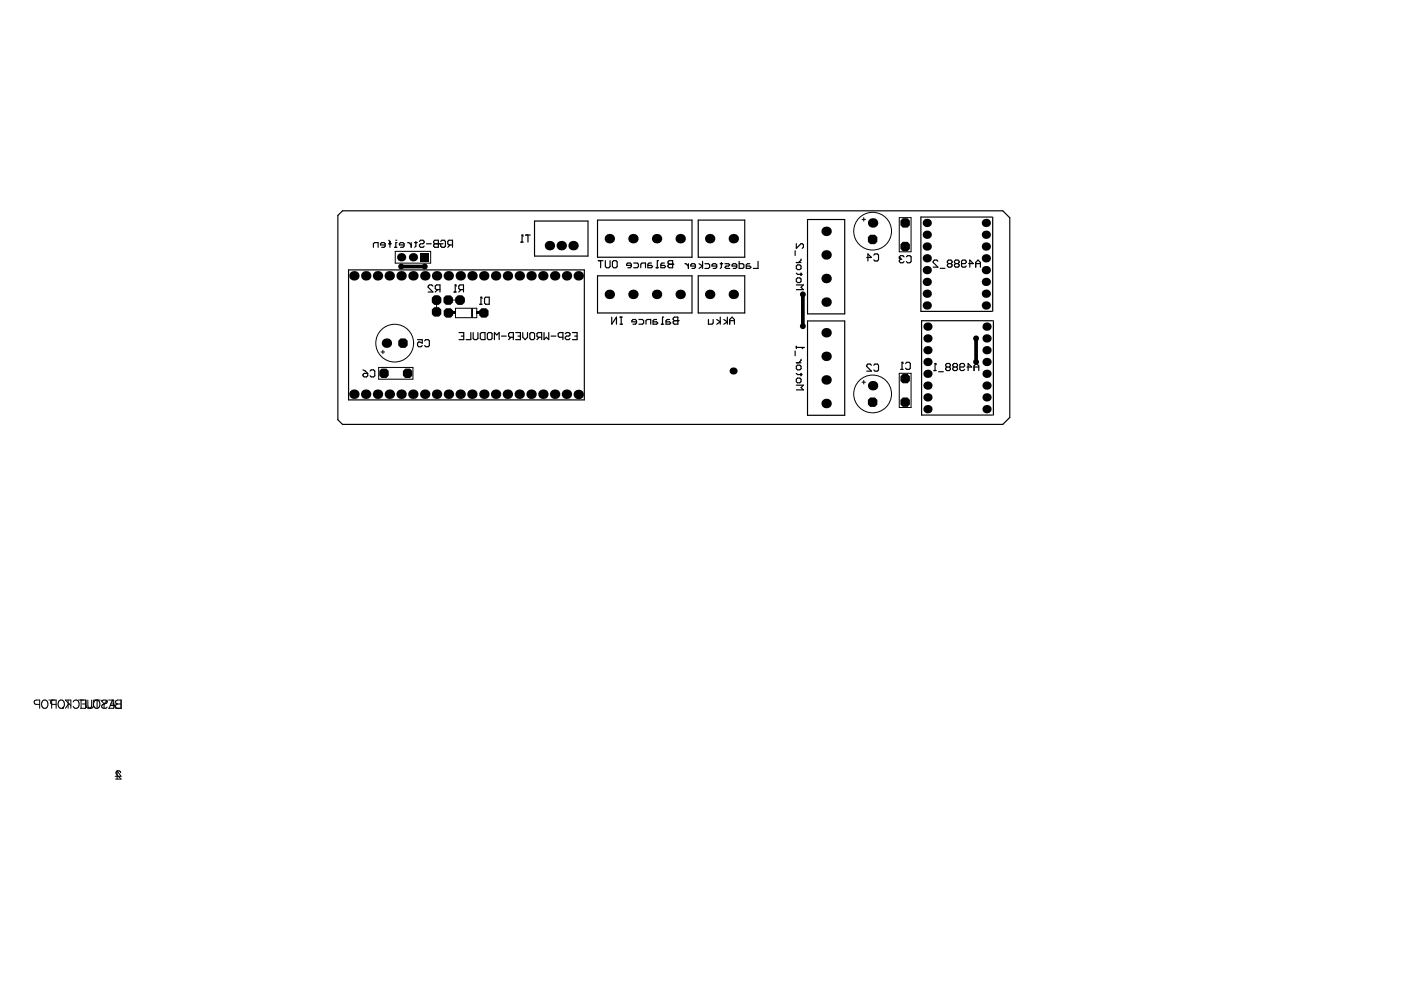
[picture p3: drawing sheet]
<svg xmlns="http://www.w3.org/2000/svg" width="297mm" height="210mm" viewBox="0 0 297 210" stroke-linecap="round" stroke-linejoin="round" font-family="sans-serif">
<g fill="none" stroke="#000" stroke-width=".25">
<path d="M71.5 45.6l1-1h139.7l1.4 1.5v42.2l-1.4 1.5h-139.7l-1-1zM73.7 57.1h49.9v27.5h-49.9zM79 52.3v-.7l.2-.3h.8v1M81.5 51.8h-1v-.2l.2-.3h.5l.3 .3v.5l-.3 .2h-.5M82.2 51.6h.5M82.2 50.8l.3 .3v1.2M83.5 52.3h.5M83.7 50.8h.1M84 51.3h-.3v1M85.5 51.8h-1v-.2l.2-.3h.5l.3 .3v.5l-.3 .2h-.5M86.2 51.3h.3l.5 .5M87 51.3v1"/>
<path d="M87.7 51.3h.5M88 51.1v1l-.3 .2M88.7 51.1l.3-.3h.5l.2 .3v.2l-.2 .3h-.5l-.3 .2v.3l.3 .2h.5l.2-.2M90.2 51.6h1M91.7 51.1l.3-.3h.7v1.5h-.7l-.3-.2v-.3l.3-.2-.3-.3zM92 51.6h.7M92.7 51.6h.1M93.2 51.1l.3-.3h.5l.2 .3v1l-.2 .2h-.5l-.3-.2v-.5h.5M95.2 51.8l-.5 .5M95.7 51.8h-.7l-.3-.2v-.5l.3-.3h.7v1.5M110.2 51.2h.5M110.5 49.7h.1"/>
<path d="M110.5 49.7v1.5M110.5 49.7l.2 .3M111.2 49.7h1M111.7 49.7v1.5M113.1 46.8h11.3v7.4h-11.3zM126.4 46.6h20v7.8h-20zM126.4 58.4h20v7.8h-20zM126.6 55.2h1M127.1 55.2v1.5M128.1 55.2v1.2l.2 .3h.5l.3-.3v-1.2M129.6 55.4l.2-.2h.5l.3 .2v1l-.3 .3h-.5l-.2-.3zM133.6 56.2h-1v-.3l.2-.2h.5l.3 .2v.5l-.3 .3h-.5"/>
<path d="M134.1 55.7h.7l.3 .2v.5l-.3 .3h-.7M135.6 56.7v-.8l.2-.2h.8v1M137.8 55.7h-.5l-.2 .2v.8h.7l.3-.3-.3-.2h-.7M138.8 56.7h.5M139.3 55.2h-.2v1.5M140.6 55.7h-.5l-.3 .2v.8h.8l.2-.3-.2-.2h-.8M141.3 55.4l.3-.2h.7v1.5h-.7l-.3-.3v-.2l.3-.3-.3-.2zM141.6 55.9h.7M142.3 55.9h.1M144.9 55.8h.2l.5 .5M145.6 55.8v1M147.1 56.3h-1v-.3l.3-.2h.5l.2 .2v.5l-.2 .3h-.5"/>
<path d="M147.7 46.6h9.9v7.8h-9.9zM147.7 58.4h9.9v7.8h-9.9zM147.9 55.8l.7 .5-.7 .5M148.6 55.3v1.5M149.1 55.8h.8l.2 .2v.5l-.2 .3h-.8M151.6 56.3h-1v-.3l.3-.2h.5l.2 .2v.5l-.2 .3h-.5M152.4 55.8h.5M152.6 55.5v1l-.2 .3M153.4 55.8h.7l.3 .2-.3 .3h-.5l-.2 .2 .2 .3h.8M155.9 56.3h-1v-.3l.2-.2h.5l.3 .2v.5l-.3 .3h-.5M156.4 55.3v1.5h.7l.3-.3v-.5l-.3-.2h-.7M158.6 55.8h-.5l-.2 .2v.8h.7l.3-.3-.3-.2h-.7"/>
<path d="M160.4 55.3v1.5h-1M168.2 53.1v1M168.5 51.6v1l1-1h.2l.3 .2v.5l-.3 .3M168.5 56.3l.2-.3h.5l.3 .3v.5l-.3 .2h-.5l-.2-.2zM168.5 59l.2-.2h.5l.3 .2v.5l-.3 .3h-.5l-.2-.3zM168.5 57.8l.2 .2h1M168.5 55.6h1M169.5 54.8v.3l-.5 .5M169.5 57.8v.5M170.8 46.5h7.9v19.9h-7.9zM183.4 54.5h1l-.8-.8v1.5M184.9 54l.2-.3h.5l.3 .3v1l-.3 .2h-.5l-.2-.2"/>
<path d="M190.3 54.6h.1M190.3 54.6l.2 .3M190.5 54.9l-.2 .2v.2l.2 .3h.5l.3-.3M190.5 54.9h.3M191.3 54.4l-.3-.3h-.5l-.2 .3v.2M191.8 54.4l.2-.3h.5l.3 .3v.9l-.3 .3h-.5l-.2-.3M198.4 55.3l-.2-.3h-.5l-.3 .3v.2l1 1h-1M198.9 56.8h1M200.7 55.8h.5M200.7 55.8l-.3 .2v.3l.3 .2h.5l.2-.2v-.3l-.2-.2M200.7 55.8l-.3-.3v-.2l.3-.3h.5l.2 .3v.2l-.2 .3M202.2 55.8h.5"/>
<path d="M202.2 55.8l-.3 .2v.3l.3 .2h.5l.2-.2v-.3l-.2-.2M202.2 55.8l-.3-.3v-.2l.3-.3h.5l.2 .3v.2l-.2 .3M203.4 55.8h.8l.2-.3v-.2l-.2-.3h-.5l-.3 .3v1l.3 .2h.5l.2-.2M204.9 55.8h1l-.7-.8v1.5M206.4 55.8h1M206.4 56.5v-1l.5-.5 .5 .5v1M209.8 45.9h-15v20h15M210 45.9v20M76.8 79.3l.2-.3h.8v.5l-.3 .3h-.5l-.2-.3zM76.8 78.3l1 .7M78.3 78.5l.2-.2h.5l.3 .2v1l-.3 .3h-.5l-.2-.3M88.3 71.9h1v.7l-.7-.2-.3 .2v.5l.3 .3h.5l.2-.3"/>
<path d="M89.8 72.1l.3-.2h.5l.2 .2v1l-.2 .3h-.5l-.3-.3M91.6 60.5l-.3-.2h-.5l-.2 .2v.3l1 1h-1M92.6 61.3l-.5 .5M93.1 61.3h-.8l-.2-.3v-.5l.2-.2h.8v1.5M96.1 61.8h.5M96.3 60.3h.1M96.3 60.3l.3 .2M96.3 60.3v1.5M97.1 70.4h1v1.5h-1M97.6 61.3l-.5 .5M97.6 71.1h.5M98.1 61.3h-.8l-.2-.3v-.5l.2-.2h.8v1.5"/>
<path d="M99.6 70.4v1.5h-1M100.1 70.4v1.2l.3 .3h.5l.2-.3v-1.2M101.5 64.4h.5M101.6 70.6l.3-.2h.7v1.5h-.7l-.3-.3zM101.8 62.9h.1M101.8 62.9v1.5M101.8 62.9l.2 .2M102.5 63.1l.3-.2h.7v1.5h-.7l-.3-.3zM103.1 70.6l.3-.2h.5l.2 .2v1l-.2 .3h-.5l-.3-.3zM104.6 71.9v-1.5l.5 .5 .5-.5v1.5M106.1 71.1h1M108.1 71.4l-.5 .5"/>
<path d="M108.6 71.4h-.7l-.3-.3v-.5l.3-.2h.7v1.5M109.1 70.4h1v1.5h-1M109.6 71.1h.5M110.6 70.4v1l.5 .5 .5-.5v-1M112.1 70.6l.3-.2h.5l.2 .2v1l-.2 .3h-.5l-.3-.3zM114.1 71.4l-.5 .5M114.6 71.4h-.8l-.2-.3v-.5l.2-.2h.8v1.5M115.1 70.4v1.5l.5-.5 .5 .5v-1.5M116.6 71.1h1M119.1 71.4h-.8l-.2-.3v-.5l.2-.2h.8v1.5M119.6 70.6l.2-.2h.5l.3 .2v.3l-.3 .2h-.5l-.2 .3v.2l.2 .3h.5l.3-.3M121.1 70.4h1v1.5h-1"/>
<path d="M121.6 71.1h.5M129.4 67.1v1.5l1-1.5v1.5M131.2 68.6h.5M131.2 67.1h.5M131.4 67.1v1.5M134.7 68.1h-1v-.2l.2-.3h.5l.3 .3v.5l-.3 .2h-.5M135.2 67.6h.7l.3 .3v.5l-.3 .2h-.7M136.7 68.6v-.7l.2-.3h.8v1M138.9 67.6h-.5l-.2 .3v.7h.7l.3-.2-.3-.3h-.7M139.9 68.6h.5M140.4 67.1h-.2v1.5M141.7 67.6h-.5l-.3 .3v.7h.8l.2-.2-.2-.3h-.8"/>
<path d="M142.4 67.4l.3-.3h.7v1.5h-.7l-.3-.2v-.3l.3-.2-.3-.3zM142.7 67.9h.7M143.4 67.9h.1M149.9 67.6v1h.7l.3-.2v-.8M151.6 67.6l.8 .5-.8 .5M152.4 67.1v1.5M153.1 67.6l.8 .5-.8 .5M153.9 67.1v1.5M154.4 67.9h1M154.4 68.6v-1l.5-.5 .5 .5v1M168.2 74.3v1M168.5 60.3h1.5l-.5 .5 .5 .5h-1.5"/>
<path d="M168.5 73.3v.5M168.5 77.5l.2-.2h.5l.3 .2v.5l-.3 .3h-.5l-.2-.3zM168.5 79l.2 .3h1M168.5 76.8h1M168.5 73.5h1.5M169.5 76v.3l-.5 .5M169.5 79v.5M170 73.5h.1M170 73.5l-.3 .3M170.8 67.9h7.9v20h-7.9zM184.4 77.3l-.3-.3h-.5l-.2 .3v.2l1 1h-1M184.9 77.3l.2-.3h.5l.3 .3v1l-.3 .2h-.5l-.2-.2"/>
<path d="M190.6 78.2h.5M190.8 76.7h.1M190.8 76.7v1.5M190.8 76.7l.3 .2M191.6 76.9l.2-.2h.5l.3 .2v1l-.3 .3h-.5l-.2-.3M197.6 78.4h.5M197.8 76.9h.1M197.8 76.9v1.5M197.8 76.9l.3 .3M198.6 78.7h1M200.3 77.7h.5M200.3 77.7l-.2 .2v.3l.2 .2h.5l.3-.2v-.3l-.3-.2"/>
<path d="M200.3 77.7l-.2-.3v-.2l.2-.3h.5l.3 .3v.2l-.3 .3M201.8 77.7h.5M201.8 77.7l-.2 .2v.3l.2 .2h.5l.3-.2v-.3l-.3-.2M201.8 77.7l-.2-.3v-.2l.2-.3h.5l.3 .3v.2l-.3 .3M203.1 77.7h.7l.3-.3v-.2l-.3-.3h-.5l-.2 .3v1l.2 .2h.5l.3-.2M204.6 77.7h1l-.8-.8v1.5M206.1 78.4v-1l.5-.5 .5 .5v1M206.1 77.7h1M210 67.9h-15v19.9h15M210.2 67.9v19.9M168.5 80.3l.2-.3h.5l.3 .3v.5l-.3 .2h-.5l-.2-.2zM168.5 81.5h1.5l-.5 .5 .5 .5h-1.5"/>
</g>
<path d="M84.9 56.4h5M169.9 62.3v6.7M206.5 71.6v5" fill="none" stroke="#000" stroke-width=".79"/>
<g fill="none" stroke="#000" stroke-width=".21">
<path d="M83.6 53.2h7.5v2.5h-7.5zM182.4 46.4h.7M182.7 46v.8M190.3 46h2.5v7.3h-2.5zM80.1 77.7h7.3v2.5h-7.3zM80.6 74.5h.8M81 74.1v.8M92.4 63.5v2.5M94.8 63.5h2.5M96.4 65.2h4.5v2h-4.5zM190.3 79h2.5v7.2h-2.5zM182.4 80.9h.7"/>
<path d="M182.7 80.5v.7M8.4 149h-.8a.46 .46 0 0 1-.4-.4 .46 .46 0 0 1 .4-.5h.8v1.8M9 148.4a.65 .65 0 0 1 .7-.3 .65 .65 0 0 1 .4 .7v.4a.67 .67 0 0 1-.6 .7 .67 .67 0 0 1-.7-.7zM10.3 148.1h1.6v1.8M10.9 148.1v1.8M11.1 148.1a.46 .46 0 0 0-.4 .5 .46 .46 0 0 0 .4 .4h.8M12.5 148.4a.65 .65 0 0 1 .7-.3 .65 .65 0 0 1 .4 .7v.4a.67 .67 0 0 1-.6 .7 .67 .67 0 0 1-.7-.7zM13.4 149.7v.1h-.1M14.4 148.1v1.8M14.6 148.9l-.8 1M15 149.3l-1.2-1.2h1.2v1.8M15.5 148.5a.64 .64 0 0 1 .7-.4 .64 .64 0 0 1 .5 .7v.4a.64 .64 0 0 1-.5 .7 .64 .64 0 0 1-.7-.4"/>
<path d="M16.6 148.1h1.5v1.8h-1.1M17.2 148.1v1.8M17.4 149h.7M18.2 148.1v1.3a.59 .59 0 0 0 .6 .5 .59 .59 0 0 0 .6-.5v-1.3M18.6 148.1v1.3a.59 .59 0 0 0 .6 .5 .59 .59 0 0 0 .6-.5v-1.3M20 148.1h1.1M20.3 148.1a.92 .92 0 0 0-.5 1 .92 .92 0 0 0 .8 .8 .99 .99 0 0 0 0-1.8M20.5 148.1v1.8M21.4 148.1l.6 .9M21.5 148.4a.66 .66 0 0 1 .7-.3 .66 .66 0 0 1 .5 .4l-.2 .3-.8 .3-.2 .5a.77 .77 0 0 0 1.2 0M22 149v.9M22.7 148.1l-.7 .9"/>
<path d="M23 148.1h1.1v1.8h-1.1M23.1 149.9l.7-1.8 .6 1.8M23.3 149.3h.9M23.4 149h.7M24.9 149l-.4-.2v-.5l.4-.2h.7v1.8h-1M24.9 149a.46 .46 0 0 0-.5 .4 .46 .46 0 0 0 .5 .5M24.9 149h.7M24.4 164.3h1.2l-.8-1.2v1.7M25.5 163.5l-.3-.4-.6 .2a.54 .54 0 0 0 .2 .7l.8 .8h-1.1"/>
<circle cx="184.6" cy="48.9" r="4"/>
<circle cx="83.5" cy="72.6" r="4"/>
<circle cx="92.4" cy="63.5" r=".87"/>
<circle cx="97.3" cy="63.5" r=".87"/>
<circle cx="184.6" cy="83.4" r="4"/>
</g>
<g fill="#000">
<circle cx="74.9" cy="58.4" r="1"/>
<circle cx="77.4" cy="58.4" r="1"/>
<circle cx="79.9" cy="58.4" r="1"/>
<circle cx="82.4" cy="58.4" r="1"/>
<circle cx="84.9" cy="58.4" r="1"/>
<circle cx="84.9" cy="54.4" r=".88"/>
<circle cx="84.9" cy="56.4" r=".62"/>
<circle cx="87.4" cy="58.4" r="1"/>
<circle cx="87.4" cy="54.4" r=".88"/>
<circle cx="89.9" cy="56.4" r=".62"/>
<circle cx="89.9" cy="58.4" r="1"/>
<circle cx="92.4" cy="58.4" r="1"/>
<circle cx="94.8" cy="58.4" r="1"/>
<circle cx="97.4" cy="58.4" r="1"/>
<circle cx="99.9" cy="58.4" r="1"/>
<circle cx="102.3" cy="58.4" r="1"/>
<circle cx="104.9" cy="58.4" r="1"/>
<circle cx="107.4" cy="58.4" r="1"/>
<circle cx="109.9" cy="58.4" r="1"/>
<circle cx="112.4" cy="58.4" r="1"/>
<circle cx="114.8" cy="58.4" r="1"/>
<circle cx="116.2" cy="52" r="1"/>
<circle cx="117.4" cy="58.4" r="1"/>
<circle cx="118.7" cy="52" r="1"/>
<circle cx="119.9" cy="58.4" r="1"/>
<circle cx="121.2" cy="52" r="1"/>
<circle cx="122.3" cy="58.4" r="1"/>
<circle cx="128.9" cy="50.5" r="1"/>
<circle cx="133.9" cy="50.5" r="1"/>
<circle cx="138.9" cy="50.5" r="1"/>
<circle cx="143.9" cy="50.5" r="1"/>
<circle cx="150.1" cy="50.5" r="1"/>
<circle cx="155.1" cy="50.5" r="1"/>
<circle cx="174.8" cy="53.9" r="1"/>
<circle cx="174.8" cy="48.9" r="1"/>
<circle cx="174.8" cy="58.9" r="1"/>
<circle cx="184.6" cy="47.2" r="1"/>
<circle cx="196.1" cy="57.2" r=".88"/>
<circle cx="196.1" cy="59.6" r=".88"/>
<circle cx="196.1" cy="49.7" r=".88"/>
<circle cx="196.1" cy="54.7" r=".88"/>
<circle cx="196.1" cy="52.2" r=".88"/>
<circle cx="196.1" cy="47.2" r=".88"/>
<circle cx="208.6" cy="59.6" r=".88"/>
<circle cx="208.6" cy="57.2" r=".88"/>
<circle cx="208.6" cy="49.7" r=".88"/>
<circle cx="208.6" cy="52.2" r=".88"/>
<circle cx="208.6" cy="54.7" r=".88"/>
<circle cx="208.6" cy="47.2" r=".88"/>
<circle cx="81.8" cy="72.6" r="1"/>
<circle cx="128.9" cy="62.3" r="1"/>
<circle cx="133.9" cy="62.3" r="1"/>
<circle cx="138.9" cy="62.3" r="1"/>
<circle cx="143.9" cy="62.3" r="1"/>
<circle cx="150.1" cy="62.3" r="1"/>
<circle cx="155.1" cy="78.5" r=".75"/>
<circle cx="155.1" cy="62.3" r="1"/>
<circle cx="169.9" cy="69" r=".62"/>
<circle cx="169.9" cy="62.3" r=".62"/>
<circle cx="174.8" cy="63.9" r="1"/>
<circle cx="174.8" cy="75.4" r="1"/>
<circle cx="174.8" cy="70.4" r="1"/>
<circle cx="196.1" cy="62.1" r=".88"/>
<circle cx="196.1" cy="64.6" r=".88"/>
<circle cx="196.2" cy="79.1" r=".88"/>
<circle cx="196.2" cy="76.6" r=".88"/>
<circle cx="196.2" cy="69.1" r=".88"/>
<circle cx="196.2" cy="71.6" r=".88"/>
<circle cx="196.2" cy="74.1" r=".88"/>
<circle cx="206.5" cy="71.6" r=".62"/>
<circle cx="206.5" cy="76.6" r=".62"/>
<circle cx="208.6" cy="62.1" r=".88"/>
<circle cx="208.6" cy="64.6" r=".88"/>
<circle cx="208.7" cy="74.1" r=".88"/>
<circle cx="208.7" cy="79.1" r=".88"/>
<circle cx="208.7" cy="69.1" r=".88"/>
<circle cx="208.7" cy="76.6" r=".88"/>
<circle cx="208.7" cy="71.6" r=".88"/>
<circle cx="74.9" cy="83.4" r="1"/>
<circle cx="77.4" cy="83.4" r="1"/>
<circle cx="79.9" cy="83.4" r="1"/>
<circle cx="82.4" cy="83.4" r="1"/>
<circle cx="84.9" cy="83.4" r="1"/>
<circle cx="87.3" cy="83.4" r="1"/>
<circle cx="89.9" cy="83.4" r="1"/>
<circle cx="92.4" cy="83.4" r="1"/>
<circle cx="94.9" cy="83.4" r="1"/>
<circle cx="97.4" cy="83.4" r="1"/>
<circle cx="99.8" cy="83.4" r="1"/>
<circle cx="102.4" cy="83.4" r="1"/>
<circle cx="104.9" cy="83.4" r="1"/>
<circle cx="107.3" cy="83.4" r="1"/>
<circle cx="109.8" cy="83.4" r="1"/>
<circle cx="112.4" cy="83.4" r="1"/>
<circle cx="114.9" cy="83.4" r="1"/>
<circle cx="117.4" cy="83.4" r="1"/>
<circle cx="119.8" cy="83.4" r="1"/>
<circle cx="122.3" cy="83.5" r="1"/>
<circle cx="174.8" cy="85.4" r="1"/>
<circle cx="174.8" cy="80.4" r="1"/>
<circle cx="184.6" cy="81.6" r="1"/>
<circle cx="196.2" cy="84.1" r=".88"/>
<circle cx="196.2" cy="81.6" r=".88"/>
<circle cx="196.2" cy="86.6" r=".88"/>
<circle cx="208.7" cy="84.1" r=".88"/>
<circle cx="208.7" cy="81.6" r=".88"/>
<circle cx="208.7" cy="86.6" r=".88"/>
</g>
<g fill="#000">
<path d="M89 53.6h1.7v1.7h-1.7z" fill-rule="evenodd"/>
<path d="M183.6 50.2l.5-.5h1l.5 .5v1l-.5 .5h-1l-.5-.5z" fill-rule="evenodd"/>
<path d="M190.5 46.7l.5-.5h1l.5 .5v1l-.5 .5h-1l-.5-.5z" fill-rule="evenodd"/>
<path d="M190.5 51.7l.5-.5h1l.5 .5v1l-.5 .5h-1l-.5-.5z" fill-rule="evenodd"/>
<path d="M80.2 78.5l.5-.5h1l.5 .5v1l-.5 .5h-1l-.5-.5z" fill-rule="evenodd"/>
<path d="M84.3 72.1l.5-.5h1l.5 .5v1l-.5 .5h-1l-.5-.5z" fill-rule="evenodd"/>
<path d="M85.2 78.5l.5-.5h1l.5 .5v1l-.5 .5h-1l-.5-.5z" fill-rule="evenodd"/>
<path d="M91.4 63l.5-.5h1l.5 .5v1l-.5 .5h-1l-.5-.5z" fill-rule="evenodd"/>
<path d="M91.4 65.5l.5-.5h1l.5 .5v1l-.5 .5h-1l-.5-.5z" fill-rule="evenodd"/>
<path d="M93.8 63l.5-.5h1l.5 .5v1l-.5 .5h-1l-.5-.5z" fill-rule="evenodd"/>
<path d="M94.9 66h1.5v.5h-1.5z" fill-rule="evenodd"/>
<path d="M93.9 65.7l.5-.5h1l.5 .5v1l-.5 .5h-1l-.5-.5z" fill-rule="evenodd"/>
<path d="M96.3 63l.5-.5h1l.5 .5v1l-.5 .5h-1l-.5-.5z" fill-rule="evenodd"/>
<path d="M100.9 66h1.5v.5h-1.5z" fill-rule="evenodd"/>
<path d="M101.4 65.7l.5-.5h1l.5 .5v1l-.5 .5h-1l-.5-.5z" fill-rule="evenodd"/>
<path d="M190.5 79.6l.5-.5h1l.5 .5v1l-.5 .5h-1l-.5-.5z" fill-rule="evenodd"/>
<path d="M183.6 84.6l.5-.5h1l.5 .5v1l-.5 .5h-1l-.5-.5z" fill-rule="evenodd"/>
<path d="M190.5 84.6l.5-.5h1l.5 .5v1l-.5 .5h-1l-.5-.5z" fill-rule="evenodd"/>
</g>
<path d="M99.9 65.3v1.8" fill="none" stroke="#000" stroke-width=".39"/>
</svg>
